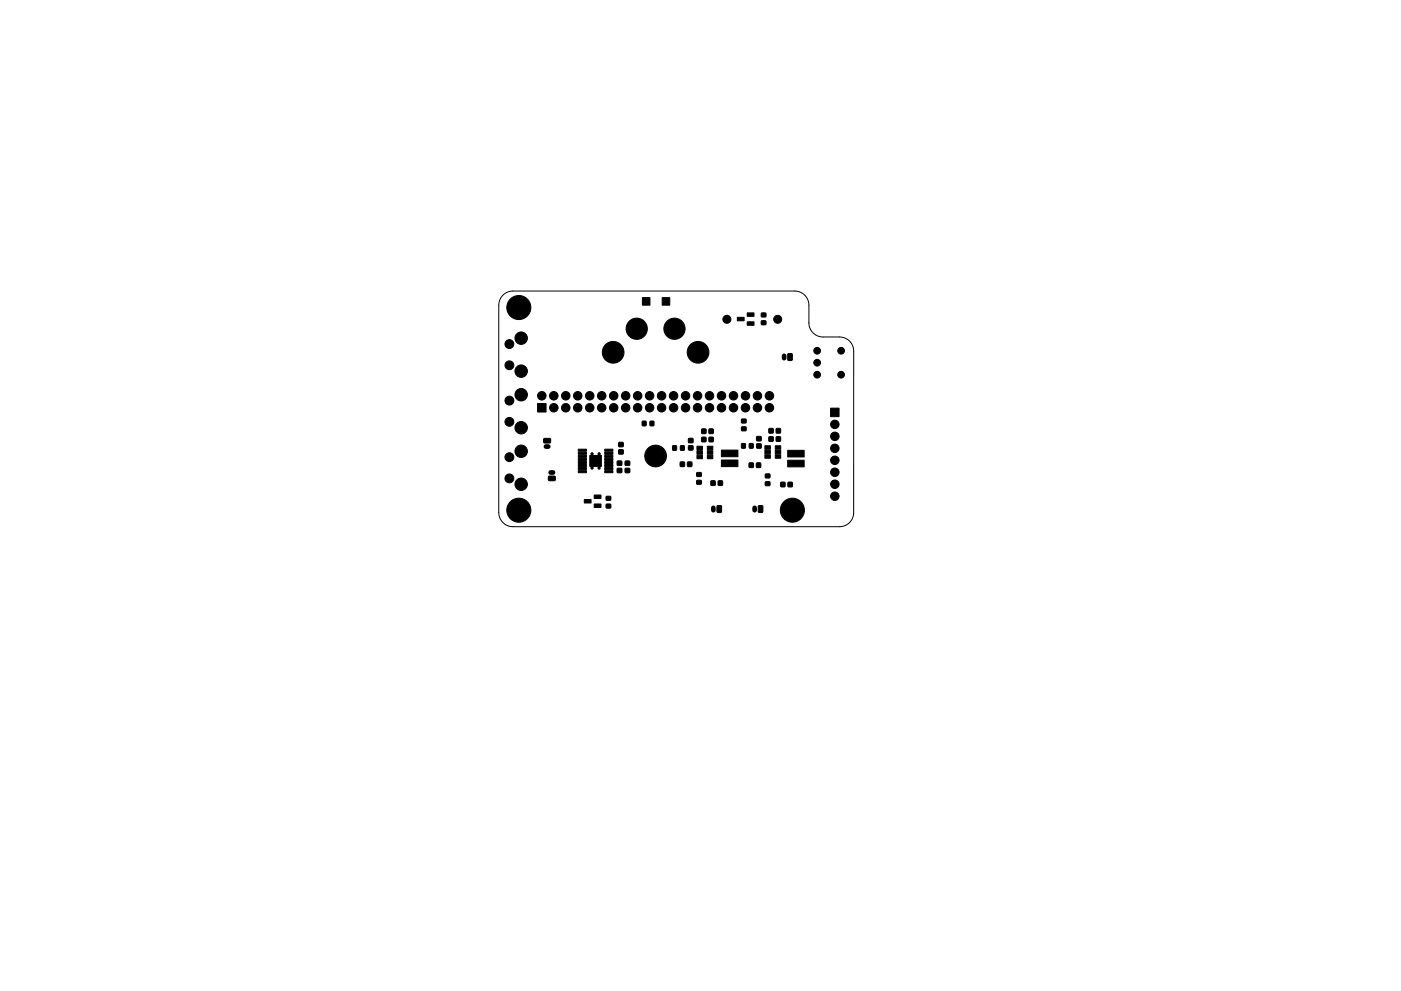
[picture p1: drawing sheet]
<svg xmlns="http://www.w3.org/2000/svg" width="297mm" height="210mm" viewBox="0 0 297 210" stroke-linecap="round" stroke-linejoin="round" font-family="sans-serif">
<path d="M106.6 62.6a3 3 0 0 1 2.2-.9h59.7a3 3 0 0 1 3 3v3.8a3 3 0 0 0 3 3h3.5a3 3 0 0 1 3 3v34.5a3 3 0 0 1-3 2.7h-69.2a3 3 0 0 1-3-3v-44a3 3 0 0 1 .8-2.1z" fill="none" stroke="#000" stroke-width=".21"/>
<g fill="#000" stroke="#000" stroke-width=".21">
<path d="M136.2 63.2h1.6v1.5h-1.6zM140.4 63.2h1.6v1.5h-1.6zM156.4 67.3h1.3l.1 .7-1.4 .1zM158.5 68.3h1.3l.1 .7h-1.4zM158.5 66.4h1.3l.1 .7h-1.4zM161.4 66.4h.9l.1 .8h-.9zM161.4 68.1h.9l.1 .7-.9 .1zM167.1 75.1l.7-.1 .2 .1v1.2l-.1 .2h-.7l-.2-.1zM114 85.6h1.8v1.8h-1.8zM115.3 93.1l1.3-.1 .1 .2v.7l-.2 .1h-1.1l-.1-.2zM122.6 99.9h1.7v.3l-1.6 .1zM122.6 99.2h1.7v.4h-1.6z"/>
<path d="M122.6 98.6h1.7v.3l-1.6 .1zM122.6 97.9h1.7v.4h-1.6zM122.6 97.3h1.7v.3l-1.6 .1zM122.6 96.6h1.7v.4h-1.6zM122.6 96h1.7v.3l-1.6 .1zM122.6 95.3h1.7v.4h-1.6zM125 96.6h2.5v2.4h-2.5zM128.2 96h1.7v.3l-1.6 .1zM128.2 96.6h1.7v.4h-1.6zM128.2 97.3h1.7v.3l-1.6 .1zM128.2 97.9h1.7v.4h-1.6zM128.2 98.6h1.7v.3l-1.6 .1z"/>
<path d="M128.2 99.2h1.7v.4h-1.6zM128.2 99.9h1.7v.3l-1.6 .1zM128.2 95.3h1.7v.4h-1.6zM130.9 97.8h.9v.9h-.9zM130.9 99.4h.9v.9h-.9zM131.2 95.4h.9v.9h-.9zM131.2 93.9h.9v.9h-.9zM132.6 97.8h.9v.9h-.9zM132.6 99.4h.9v.9h-.9zM136.2 89.4h.8l-.1 .9h-.7zM137.8 89.4h.8v.9h-.8zM142.6 94.6h.8v.9h-.8z"/>
<path d="M144.3 94.6h.8l-.1 .9h-.7zM144.2 98h.9v1h-.9zM145.8 98h.9v1h-.9zM146 93h.9v.9h-.9zM146 94.6h.9v.9h-.9zM147.8 95.6h1.1v.8h-1.1zM147.8 96.6h1.1v.7h-1.1zM147.8 94.7h1.1v.7h-1.1zM148.8 92.8h.9v.9h-.9zM148.8 91h.9v1h-.9zM150.3 92.8h.9v.9h-.9zM150.3 91h.9v1h-.9z"/>
<path d="M150 94.7h1.1v.7h-1.1zM150 95.6h1.1v.7l-1.1 .1zM150 96.6h1.1v.7h-1.1zM153 95.5h3.4v1.4h-3.4zM153 97.6h3.4v1.4h-3.4zM157.2 94.1l.8 .1v.9l-.8-.1zM157.2 88.9h.9l.1 .8h-.9zM157.2 90.6h.9l.1 .7-.9 .1zM158.9 94.1l.8 .1-.1 .9-.7-.1zM158.8 98.2h.9v1h-.9zM160.4 98.2h.9v1h-.9zM160.4 92.6h1v.9h-1z"/>
<path d="M160.4 94.2h1v.9h-1zM162.2 95.5h1.1v.8h-1.1zM162.2 96.5h1.1v.7h-1.1zM162.2 94.6h1.1v.7h-1.1zM163 90.9h.9v1h-.9zM163 92.7h.9v.9h-.9zM164.6 90.9h.9v1h-.9zM164.6 92.7h.9v.9h-.9zM164.4 94.6h1.1v.7h-1.1zM164.4 95.5h1.1v.8h-1.1zM164.4 96.5h1.1v.7h-1.1zM167 95.6h3.5v1.3h-3.5z"/>
<path d="M167 97.7h3.5v1.3h-3.5zM176.1 86.6h1.8v1.8h-1.8zM116.3 101.1l1.3-.1 .1 .2v.7l-.2 .1h-1.1l-.1-.2zM123.9 106h1.4v.7h-1.4zM126 106.9h1.4v.7l-1.4 .1zM126 105h1.4v.7l-1.4 .1zM128.5 107h.9l.1 .7-.9 .1zM128.5 105.3h.9l.1 .8h-.9zM147.7 101.9h.9l.1 .8h-.9zM147.7 100.3h.9l.1 .7-.9 .1zM150.7 102h.9v1h-.9zM152.1 107.3l.7-.1 .2 .2v1.1l-.1 .2h-.7l-.2-.1z"/>
<path d="M152.3 102h.9v1h-.9zM160.8 107.3l.7-.1 .2 .2v1.1l-.1 .2h-.6l-.2-.1zM162.3 102.2h.9v.8h-.9zM162.3 100.6h.9v.7l-.9 .1zM165.5 102.3h.9v1h-.9zM167.1 102.3h.9v1h-.9z"/>
<circle cx="108" cy="77.5" r=".94"/>
<circle cx="108" cy="73" r=".94"/>
<circle cx="110" cy="65.2" r="2.55"/>
<circle cx="110.5" cy="78.7" r="1.32"/>
<circle cx="110.5" cy="71.7" r="1.32"/>
<circle cx="130" cy="74.7" r="2.3"/>
<circle cx="130" cy="74.7" r="1.6"/>
<circle cx="135" cy="69.7" r="2.25"/>
<circle cx="135" cy="69.7" r="1.35"/>
<circle cx="143" cy="69.7" r="1.35"/>
<circle cx="143" cy="69.7" r="2.25"/>
<circle cx="148" cy="74.7" r="2.3"/>
<circle cx="148" cy="74.7" r="1.6"/>
<circle cx="154.1" cy="67.7" r=".85"/>
<circle cx="164.9" cy="67.7" r=".85"/>
<circle cx="173.3" cy="74.4" r=".71"/>
<circle cx="173.3" cy="79.5" r=".71"/>
<circle cx="173.3" cy="77" r=".71"/>
<circle cx="178.3" cy="79.5" r=".71"/>
<circle cx="178.3" cy="74.4" r=".71"/>
<circle cx="108" cy="97" r=".94"/>
<circle cx="108" cy="85" r=".94"/>
<circle cx="108" cy="89.5" r=".94"/>
<circle cx="110.5" cy="83.7" r="1.32"/>
<circle cx="110.5" cy="90.7" r="1.32"/>
<circle cx="110.5" cy="95.7" r="1.32"/>
<circle cx="114.9" cy="84" r=".9"/>
<circle cx="117.4" cy="84" r=".9"/>
<circle cx="117.4" cy="86.5" r=".9"/>
<circle cx="120" cy="86.5" r=".9"/>
<circle cx="120" cy="84" r=".9"/>
<circle cx="122.5" cy="84" r=".9"/>
<circle cx="122.5" cy="86.5" r=".9"/>
<circle cx="125" cy="86.5" r=".9"/>
<circle cx="125" cy="84" r=".9"/>
<circle cx="125.5" cy="99.3" r=".24"/>
<circle cx="125.5" cy="96.3" r=".24"/>
<circle cx="125.5" cy="97.8" r=".24"/>
<circle cx="127" cy="99.3" r=".24"/>
<circle cx="127" cy="97.8" r=".24"/>
<circle cx="127" cy="96.3" r=".24"/>
<circle cx="127.6" cy="84" r=".9"/>
<circle cx="127.6" cy="86.5" r=".9"/>
<circle cx="130.1" cy="86.5" r=".9"/>
<circle cx="130.1" cy="84" r=".9"/>
<circle cx="132.7" cy="86.5" r=".9"/>
<circle cx="132.7" cy="84" r=".9"/>
<circle cx="135.2" cy="86.5" r=".9"/>
<circle cx="135.2" cy="84" r=".9"/>
<circle cx="137.7" cy="86.5" r=".9"/>
<circle cx="137.7" cy="84" r=".9"/>
<circle cx="139" cy="96.7" r="2.3"/>
<circle cx="139" cy="96.7" r="1.6"/>
<circle cx="140.3" cy="84" r=".9"/>
<circle cx="140.3" cy="86.5" r=".9"/>
<circle cx="142.8" cy="84" r=".9"/>
<circle cx="142.8" cy="86.5" r=".9"/>
<circle cx="145.4" cy="86.5" r=".9"/>
<circle cx="145.4" cy="84" r=".9"/>
<circle cx="147.9" cy="84" r=".9"/>
<circle cx="147.9" cy="86.5" r=".9"/>
<circle cx="150.4" cy="84" r=".9"/>
<circle cx="150.4" cy="86.5" r=".9"/>
<circle cx="153" cy="86.5" r=".9"/>
<circle cx="153" cy="84" r=".9"/>
<circle cx="155.5" cy="84" r=".9"/>
<circle cx="155.5" cy="86.5" r=".9"/>
<circle cx="158.1" cy="84" r=".9"/>
<circle cx="158.1" cy="86.5" r=".9"/>
<circle cx="160.6" cy="84" r=".9"/>
<circle cx="160.6" cy="86.5" r=".9"/>
<circle cx="163.1" cy="86.5" r=".9"/>
<circle cx="163.1" cy="84" r=".9"/>
<circle cx="177" cy="92.6" r=".9"/>
<circle cx="177" cy="95.1" r=".9"/>
<circle cx="177" cy="97.7" r=".9"/>
<circle cx="177" cy="90" r=".9"/>
<circle cx="108" cy="101.5" r=".94"/>
<circle cx="110" cy="108.2" r="2.55"/>
<circle cx="110.5" cy="102.7" r="1.32"/>
<circle cx="168" cy="108.2" r="2.55"/>
<circle cx="177" cy="105.3" r=".9"/>
<circle cx="177" cy="102.7" r=".9"/>
<circle cx="177" cy="100.2" r=".9"/>
</g>
<path d="M166.3 75.5v.5M115.8 94.7h.4M116.8 100.2h.4M151.2 107.7v.5M160 107.7v.5" fill="none" stroke="#000" stroke-width="1"/>
</svg>
